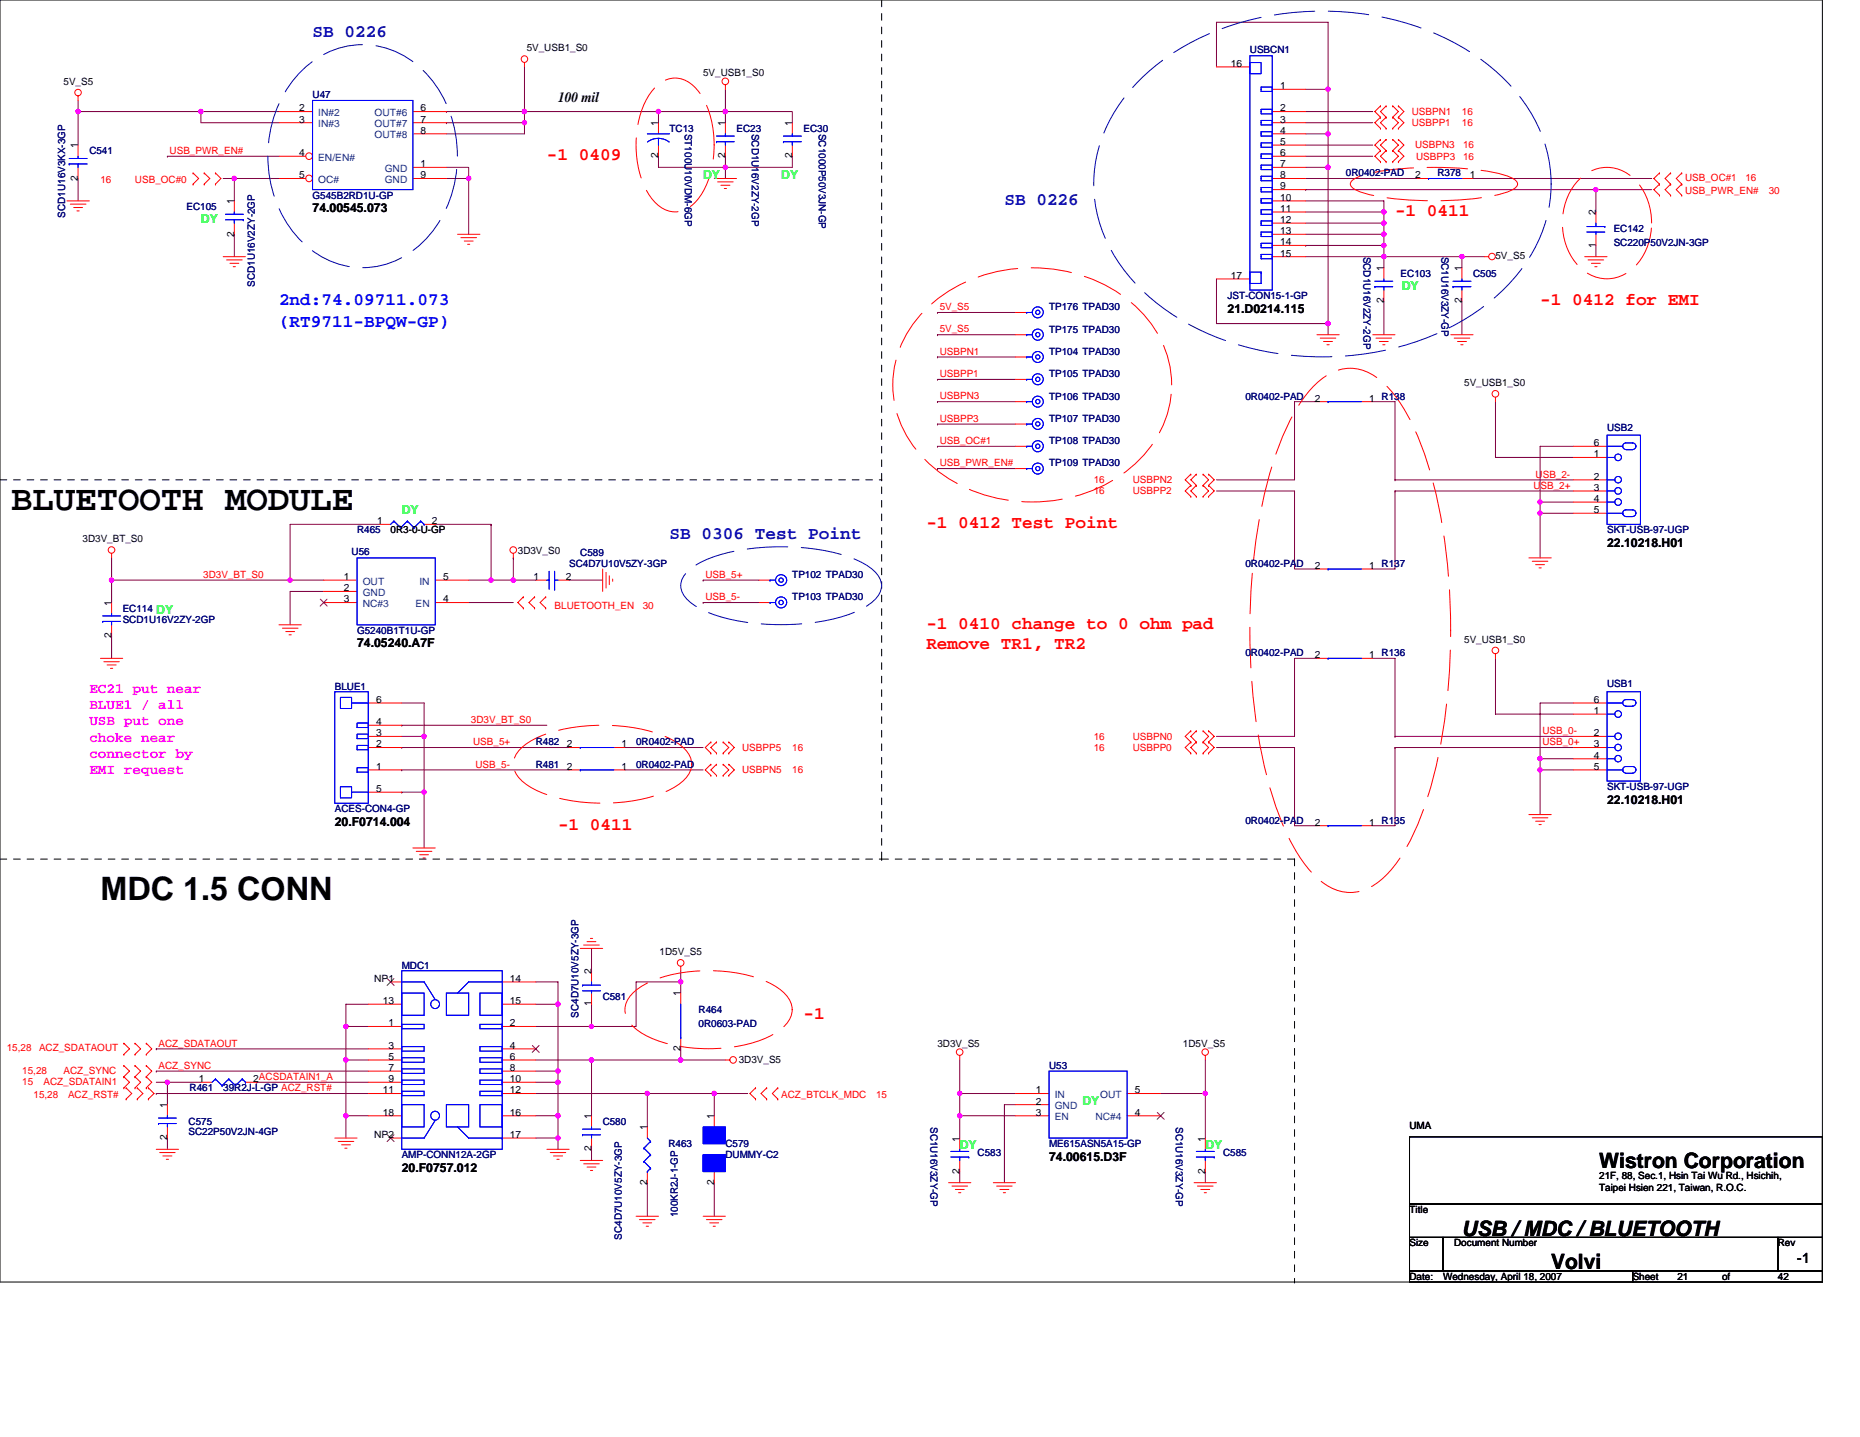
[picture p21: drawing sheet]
<svg xmlns="http://www.w3.org/2000/svg" width="279mm" height="216mm" viewBox="0 0 279 216" stroke-linecap="round" stroke-linejoin="round" font-family="sans-serif">
<defs><g id="words">
<text font-size="5.4" x="1.7" y="76.6">BLUETOOTH MODULE</text>
<text font-size="4.8" x="15.1" y="135.3">MDC 1.5 CONN</text>
<g font-size="3.2">
<text x="240.2" y="175.5">Wistron Corporation</text>
<text x="219.6" y="185.7">USB / MDC / BLUETOOTH</text>
<text x="233" y="190.7">Volvi</text>
</g>
<g font-size="2.7" fill="#0000a0">
<text x="46.9" y="5.6">SB 0226</text>
<text x="150.9" y="30.7">SB 0226</text>
<text x="100.6" y="81">SB 0306 Test Point</text>
</g>
<g font-size="2.7" fill="#f00">
<text x="82.1" y="24">-1 0409</text>
<text x="209.6" y="32.4">-1 0411</text>
<text x="231.4" y="45.8">-1 0412 for EMI</text>
<text x="139.1" y="79.4">-1 0412 Test Point</text>
<text x="139.1" y="94.4">-1 0410 change to 0 ohm pad</text>
<text x="139.1" y="97.5">Remove TR1, TR2</text>
<text x="83.8" y="124.6">-1 0411</text>
<text x="120.7" y="153.1">-1</text>
</g>
<g font-size="2.7" fill="#00f">
<text x="41.9" y="45.8">2nd:74.09711.073</text>
<text x="41.9" y="49.2">(RT9711-BPQW-GP)</text>
</g>
<g font-size="2.2">
<text x="83.8" y="15.4">100 mil</text>
<text x="269.9" y="189.7">-1</text>
</g>
<g font-size="2.2" fill="#f0f">
<text x="13.4" y="104.1">EC21 put near</text>
<text x="13.4" y="106.5">BLUE1 / all</text>
<text x="13.4" y="109">USB put one</text>
<text x="13.4" y="111.4">choke near</text>
<text x="13.4" y="113.9">connector by</text>
<text x="13.4" y="116.3">EMI request</text>
</g>
<g font-size="1.8" fill="#0f0">
<text x="105.6" y="26.9">DY</text>
<text x="30.2" y="33.6">DY</text>
<text x="210.6" y="43.6">DY</text>
<text x="23.5" y="92.2">DY</text>
</g>
<g font-size="1.8" fill="#00ff40">
<text x="117.3" y="26.9">DY</text>
<text x="60.3" y="77.2">DY</text>
<text x="162.6" y="166">DY</text>
<text x="144.2" y="172.7">DY</text>
<text x="181.1" y="172.7">DY</text>
</g>
<g font-size="1.8">
<text x="46.9" y="31.9">74.00545.073</text>
<text x="184.4" y="47">21.D0214.115</text>
<text x="241.4" y="82.2">22.10218.H01</text>
<text x="53.6" y="97.3">74.05240.A7F</text>
<text x="50.3" y="124.1">20.F0714.004</text>
<text x="241.4" y="120.7">22.10218.H01</text>
<text x="60.3" y="176.1">20.F0757.012</text>
<text x="157.6" y="174.4">74.00615.D3F</text>
</g>
<g font-size="1.5">
<text x="79.1" y="7.7">5V_USB1_S0</text>
<text x="105.6" y="11.4">5V_USB1_S0</text>
<text x="184.9" y="10">16</text>
<text x="9.5" y="12.8">5V_S5</text>
<text x="44.9" y="16.7">2</text>
<text x="63.2" y="16.7">6</text>
<text x="192.3" y="16.7">2</text>
<text x="192.3" y="13.4">1</text>
<text x="11.7" y="22.3" transform="rotate(-90 11.7 22.3)">1</text>
<text x="44.9" y="18.4">3</text>
<text x="44.9" y="23.5">4</text>
<text x="63.2" y="18.4">7</text>
<text x="63.2" y="20.1">8</text>
<text x="98.9" y="23.8" transform="rotate(-90 98.9 23.8)">2</text>
<text x="98.9" y="18.9" transform="rotate(-90 98.9 18.9)">1</text>
<text x="108.9" y="23.8" transform="rotate(-90 108.9 23.8)">2</text>
<text x="108.9" y="18.9" transform="rotate(-90 108.9 18.9)">1</text>
<text x="119" y="23.8" transform="rotate(-90 119 23.8)">2</text>
<text x="119" y="18.9" transform="rotate(-90 119 18.9)">1</text>
<text x="192.3" y="20.1">4</text>
<text x="192.3" y="18.4">3</text>
<text x="192.3" y="21.8">5</text>
<text x="192.3" y="23.5">6</text>
<text x="11.7" y="27.2" transform="rotate(-90 11.7 27.2)">2</text>
<text x="44.9" y="26.8">5</text>
<text x="63.2" y="25.1">1</text>
<text x="63.2" y="26.8">9</text>
<text x="192.3" y="25.1">7</text>
<text x="192.3" y="26.8">8</text>
<text x="192.3" y="28.5">9</text>
<text x="212.6" y="26.8">2</text>
<text x="220.8" y="26.8">1</text>
<text x="35.2" y="35.5" transform="rotate(-90 35.2 35.5)">2</text>
<text x="35.2" y="30.7" transform="rotate(-90 35.2 30.7)">1</text>
<text x="192.3" y="30.2">10</text>
<text x="192.3" y="31.8">11</text>
<text x="192.3" y="33.5">12</text>
<text x="192.3" y="35.2">13</text>
<text x="239.7" y="32.4" transform="rotate(-90 239.7 32.4)">2</text>
<text x="184.9" y="41.9">17</text>
<text x="192.3" y="36.9">14</text>
<text x="192.3" y="38.5">15</text>
<text x="207.9" y="40.7" transform="rotate(-90 207.9 40.7)">1</text>
<text x="219.6" y="40.7" transform="rotate(-90 219.6 40.7)">1</text>
<text x="224.6" y="38.9">5V_S5</text>
<text x="239.7" y="37.2" transform="rotate(-90 239.7 37.2)">1</text>
<text x="207.9" y="45.6" transform="rotate(-90 207.9 45.6)">2</text>
<text x="219.6" y="45.6" transform="rotate(-90 219.6 45.6)">2</text>
<text x="219.9" y="58">5V_USB1_S0</text>
<text x="197.5" y="60.3">2</text>
<text x="205.7" y="60.3">1 R138</text>
<text x="239.4" y="68.7">1</text>
<text x="239.4" y="67">6</text>
<text x="239.4" y="77.1">5</text>
<text x="239.4" y="72.1">2</text>
<text x="239.4" y="73.7">3</text>
<text x="239.4" y="75.4">4</text>
<text x="12.4" y="81.5">3D3V_BT_S0</text>
<text x="56.7" y="78.8">1</text>
<text x="58.7" y="80.1">0R3-0-U-GP</text>
<text x="64.9" y="78.8">2</text>
<text x="77.8" y="83.2">3D3V_S0</text>
<text x="51.6" y="87.1">1</text>
<text x="51.6" y="88.8">2</text>
<text x="66.5" y="87.1">5</text>
<text x="80.1" y="87.1">1</text>
<text x="85" y="87.1">2</text>
<text x="197.5" y="85.5">2</text>
<text x="205.7" y="85.5">1 R137</text>
<text x="16.7" y="95.9" transform="rotate(-90 16.7 95.9)">2</text>
<text x="16.7" y="91" transform="rotate(-90 16.7 91)">1</text>
<text x="51.6" y="90.5">3</text>
<text x="66.5" y="90.5">4</text>
<text x="197.5" y="98.9">2</text>
<text x="205.7" y="98.9">1 R136</text>
<text x="219.9" y="96.6">5V_USB1_S0</text>
<text x="56.5" y="105.6">6</text>
<text x="239.4" y="107.3">1</text>
<text x="239.4" y="105.6">6</text>
<text x="56.5" y="112.3">2</text>
<text x="56.5" y="110.6">3</text>
<text x="56.5" y="108.9">4</text>
<text x="85.2" y="112.3">2</text>
<text x="93.4" y="112.3">1</text>
<text x="239.4" y="110.6">2</text>
<text x="239.4" y="112.3">3</text>
<text x="239.4" y="114">4</text>
<text x="56.5" y="115.7">1</text>
<text x="56.5" y="119">5</text>
<text x="85.2" y="115.7">2</text>
<text x="93.4" y="115.7">1</text>
<text x="239.4" y="115.7">5</text>
<text x="197.5" y="124">2</text>
<text x="205.7" y="124">1 R135</text>
<text x="99.1" y="143.5">1D5V_S5</text>
<text x="56.2" y="147.5">NP1</text>
<text x="76.6" y="147.5">14</text>
<text x="88.8" y="146.4" transform="rotate(-90 88.8 146.4)">2</text>
<text x="102.2" y="149.7" transform="rotate(-90 102.2 149.7)">1</text>
<text x="57.5" y="150.9">13</text>
<text x="58.3" y="154.2">1</text>
<text x="76.6" y="150.9">15</text>
<text x="76.6" y="154.2">2</text>
<text x="88.8" y="151.2" transform="rotate(-90 88.8 151.2)">1</text>
<text x="58.3" y="157.6">3</text>
<text x="58.3" y="159.2">5</text>
<text x="58.3" y="160.9">7</text>
<text x="76.6" y="157.6">4</text>
<text x="76.6" y="159.2">6</text>
<text x="76.6" y="160.9">8</text>
<text x="102.2" y="157.9" transform="rotate(-90 102.2 157.9)">2</text>
<text x="111" y="159.8">3D3V_S5</text>
<text x="140.8" y="157.3">3D3V_S5</text>
<text x="177.7" y="157.3">1D5V_S5</text>
<text x="25.1" y="166.5" transform="rotate(-90 25.1 166.5)">1</text>
<text x="29.8" y="162.6">1</text>
<text x="38" y="162.6">2ACSDATAIN1_A</text>
<text x="57.5" y="164.3">11</text>
<text x="57.5" y="167.6">18</text>
<text x="58.3" y="162.6">9</text>
<text x="76.6" y="162.6">10</text>
<text x="76.6" y="164.3">12</text>
<text x="76.6" y="167.6">16</text>
<text x="155.6" y="164.3">1</text>
<text x="155.6" y="165.9">2</text>
<text x="155.6" y="167.6">3</text>
<text x="170.5" y="167.6">4</text>
<text x="170.5" y="164.3">5</text>
<text x="25.1" y="171.3" transform="rotate(-90 25.1 171.3)">2</text>
<text x="56.2" y="171">NP2</text>
<text x="76.6" y="171">17</text>
<text x="88.8" y="173" transform="rotate(-90 88.8 173)">2</text>
<text x="88.8" y="168.1" transform="rotate(-90 88.8 168.1)">1</text>
<text x="97.2" y="169.8" transform="rotate(-90 97.2 169.8)">1</text>
<text x="107.3" y="168.1" transform="rotate(-90 107.3 168.1)">1</text>
<text x="144.1" y="171.5" transform="rotate(-90 144.1 171.5)">1</text>
<text x="181" y="171.5" transform="rotate(-90 181 171.5)">1</text>
<text x="211.7" y="169.7">UMA</text>
<text x="97.2" y="178" transform="rotate(-90 97.2 178)">2</text>
<text x="107.3" y="178" transform="rotate(-90 107.3 178)">2</text>
<text x="144.1" y="176.4" transform="rotate(-90 144.1 176.4)">2</text>
<text x="181" y="176.4" transform="rotate(-90 181 176.4)">2</text>
<text x="240.2" y="177.2">21F, 88, Sec.1, Hsin Tai Wu Rd., Hsichih,</text>
<text x="240.2" y="178.9">Taipei Hsien 221, Taiwan, R.O.C.</text>
<text x="211.7" y="182.2">Title</text>
<text x="211.7" y="187.3">Size</text>
<text x="218.4" y="187.3">Document Number</text>
<text x="267.1" y="187.3">Rev</text>
<text x="211.7" y="192.3">Date:</text>
<text x="216.8" y="192.3">Wednesday, April 18, 2007</text>
<text x="245.3" y="192.3">Sheet</text>
<text x="252" y="192.3">21</text>
<text x="258.7" y="192.3">of</text>
<text x="267.1" y="192.3">42</text>
</g>
<g font-size="1.5" fill="#000080">
<text x="187.7" y="7.9">USBCN1</text>
<text x="46.9" y="14.8">U47</text>
<text x="13.4" y="23.2">C541</text>
<text x="100.6" y="19.8">TC13</text>
<text x="102.9" y="20.1" transform="rotate(90 102.9 20.1)">ST100U10VDM-6GP</text>
<text x="110.6" y="19.8">EC23</text>
<text x="112.9" y="20.1" transform="rotate(90 112.9 20.1)">SCD1U16V2ZY-2GP</text>
<text x="120.7" y="19.8">EC30</text>
<text x="123" y="20.1" transform="rotate(90 123 20.1)">SC1000P50V3JN-GP</text>
<text x="46.9" y="29.8">G545B2RD1U-GP</text>
<text x="202.2" y="26.5">0R0402-PAD</text>
<text x="215.9" y="26.5">R378</text>
<text x="9.8" y="32.7" transform="rotate(-90 9.8 32.7)">SCD1U16V3KX-3GP</text>
<text x="28" y="31.5">EC105</text>
<text x="242.4" y="34.9">EC142</text>
<text x="204.8" y="38.6" transform="rotate(90 204.8 38.6)">SCD1U16V2ZY-2GP</text>
<text x="210.4" y="41.6">EC103</text>
<text x="216.5" y="38.6" transform="rotate(90 216.5 38.6)">SC1U16V3ZY-GP</text>
<text x="221.3" y="41.6">C505</text>
<text x="242.4" y="36.9">SC220P50V2JN-3GP</text>
<text x="38.3" y="43.1" transform="rotate(-90 38.3 43.1)">SCD1U16V2ZY-2GP</text>
<text x="157.6" y="46.6">TP176 TPAD30</text>
<text x="184.4" y="44.9">JST-CON15-1-GP</text>
<text x="157.6" y="50">TP175 TPAD30</text>
<text x="157.6" y="53.3">TP104 TPAD30</text>
<text x="157.6" y="56.7">TP105 TPAD30</text>
<text x="157.6" y="63.4">TP107 TPAD30</text>
<text x="157.6" y="60">TP106 TPAD30</text>
<text x="187.1" y="60">0R0402-PAD</text>
<text x="241.4" y="64.7">USB2</text>
<text x="157.6" y="70.1">TP109 TPAD30</text>
<text x="157.6" y="66.7">TP108 TPAD30</text>
<text x="52.8" y="83.3">U56</text>
<text x="53.6" y="80.1">R465</text>
<text x="87.2" y="83.5">C589</text>
<text x="241.4" y="80.1">SKT-USB-97-UGP</text>
<text x="85.5" y="85.2">SC4D7U10V5ZY-3GP</text>
<text x="119" y="86.8">TP102 TPAD30</text>
<text x="187.1" y="85.2">0R0402-PAD</text>
<text x="18.4" y="91.9">EC114</text>
<text x="18.4" y="93.6">SCD1U16V2ZY-2GP</text>
<text x="53.6" y="95.2">G5240B1T1U-GP</text>
<text x="119" y="90.2">TP103 TPAD30</text>
<text x="187.1" y="98.6">0R0402-PAD</text>
<text x="50.3" y="103.6">BLUE1</text>
<text x="241.4" y="103.3">USB1</text>
<text x="80.5" y="112">R482</text>
<text x="95.5" y="112">0R0402-PAD</text>
<text x="80.5" y="115.4">R481</text>
<text x="95.5" y="115.4">0R0402-PAD</text>
<text x="241.4" y="118.7">SKT-USB-97-UGP</text>
<text x="50.3" y="122">ACES-CON4-GP</text>
<text x="187.1" y="123.7">0R0402-PAD</text>
<text x="60.3" y="145.5">MDC1</text>
<text x="86.9" y="152.9" transform="rotate(-90 86.9 152.9)">SC4D7U10V5ZY-3GP</text>
<text x="90.5" y="150.2">C581</text>
<text x="104.9" y="152.2">R464</text>
<text x="104.9" y="154.2">0R0603-PAD</text>
<text x="157.6" y="160.6">U53</text>
<text x="28.5" y="164">R461</text>
<text x="33.5" y="164">39R2J-L-GP ACZ_RST#</text>
<text x="28.3" y="169">C575</text>
<text x="28.3" y="170.5">SC22P50V2JN-4GP</text>
<text x="90.5" y="169">C580</text>
<text x="100.4" y="172.3">R463</text>
<text x="109" y="172.3">C579</text>
<text x="139.8" y="169.3" transform="rotate(90 139.8 169.3)">SC1U16V3ZY-GP</text>
<text x="146.9" y="173.7">C583</text>
<text x="157.6" y="172.3">ME615ASN5A15-GP</text>
<text x="176.6" y="169.3" transform="rotate(90 176.6 169.3)">SC1U16V3ZY-GP</text>
<text x="183.7" y="173.7">C585</text>
<text x="60.3" y="174">AMP-CONN12A-2GP</text>
<text x="109" y="174">DUMMY-C2</text>
<text x="101.8" y="182.9" transform="rotate(-90 101.8 182.9)">100KR2J-1-GP</text>
<text x="93.4" y="186.2" transform="rotate(-90 93.4 186.2)">SC4D7U10V5ZY-3GP</text>
</g>
<g font-size="1.5" fill="#004080">
<text x="47.8" y="17.4">IN#2</text>
<text x="56.3" y="17.4">OUT#6</text>
<text x="47.8" y="19.1">IN#3</text>
<text x="56.3" y="19.1">OUT#7</text>
<text x="56.3" y="20.8">OUT#8</text>
<text x="47.8" y="24.2">EN/EN#</text>
<text x="47.8" y="27.5">OC#</text>
<text x="57.8" y="25.8">GND</text>
<text x="57.8" y="27.5">GND</text>
<text x="54.5" y="87.8">OUT</text>
<text x="54.5" y="89.5">GND</text>
<text x="63" y="87.8">IN</text>
<text x="54.5" y="91.2">NC#3</text>
<text x="62.4" y="91.2">EN</text>
<text x="158.4" y="165">IN</text>
<text x="158.4" y="166.6">GND</text>
<text x="165.2" y="165">OUT</text>
<text x="158.4" y="168.3">EN</text>
<text x="164.6" y="168.3">NC#4</text>
</g>
<g font-size="1.5" fill="#f00">
<text x="212.1" y="17.3">USBPN1</text>
<text x="219.6" y="17.3">16</text>
<text x="25.5" y="23.1">USB_PWR_EN#</text>
<text x="212.1" y="19">USBPP1</text>
<text x="212.6" y="22.3">USBPN3</text>
<text x="212.7" y="24">USBPP3</text>
<text x="219.6" y="19">16</text>
<text x="219.8" y="22.3">16</text>
<text x="219.8" y="24">16</text>
<text x="15.1" y="27.5">16</text>
<text x="20.3" y="27.5">USB_OC#0</text>
<text x="253.1" y="27.2">USB_OC#1</text>
<text x="253.1" y="29.2">USB_PWR_EN#</text>
<text x="262.2" y="27.2">16</text>
<text x="265.7" y="29.2">30</text>
<text x="141.2" y="46.6">5V_S5</text>
<text x="141.2" y="53.3">USBPN1</text>
<text x="141.2" y="50">5V_S5</text>
<text x="141.2" y="56.7">USBPP1</text>
<text x="141.2" y="63.4">USBPP3</text>
<text x="141.2" y="60">USBPN3</text>
<text x="141.2" y="70.1">USB_PWR_EN#</text>
<text x="141.2" y="66.7">USB_OC#1</text>
<text x="230.7" y="71.8">USB_2-</text>
<text x="164.3" y="72.6">16</text>
<text x="164.3" y="74.3">16</text>
<text x="170.2" y="72.6">USBPN2</text>
<text x="170.2" y="74.3">USBPP2</text>
<text x="230.3" y="73.4">USB_2+</text>
<text x="30.5" y="86.8">3D3V_BT_S0</text>
<text x="106" y="86.8">USB_5+</text>
<text x="83.3" y="91.5">BLUETOOTH_EN</text>
<text x="96.6" y="91.5">30</text>
<text x="106" y="90.2">USB_5-</text>
<text x="70.7" y="108.6">3D3V_BT_S0</text>
<text x="71.1" y="112">USB_5+</text>
<text x="111.5" y="112.8">USBPP5</text>
<text x="119" y="112.8">16</text>
<text x="164.3" y="111.2">16</text>
<text x="164.3" y="112.8">16</text>
<text x="170.2" y="111.2">USBPN0</text>
<text x="170.2" y="112.8">USBPP0</text>
<text x="231.7" y="110.3">USB_0-</text>
<text x="231.7" y="112">USB_0+</text>
<text x="71.4" y="115.3">USB_5-</text>
<text x="111.5" y="116.2">USBPN5</text>
<text x="119" y="116.2">16</text>
<text x="1" y="157.9">15,28</text>
<text x="3.3" y="161.3">15,28</text>
<text x="5.9" y="157.9">ACZ_SDATAOUT</text>
<text x="9.5" y="161.3">ACZ_SYNC</text>
<text x="23.8" y="160.6">ACZ_SYNC</text>
<text x="23.8" y="157.2">ACZ_SDATAOUT</text>
<text x="3.3" y="163">15</text>
<text x="5" y="165">15,28</text>
<text x="6.5" y="163">ACZ_SDATAIN1</text>
<text x="10.2" y="165">ACZ_RST#</text>
<text x="117.3" y="165">ACZ_BTCLK_MDC</text>
<text x="131.6" y="165">15</text>
</g>
</g></defs>
<path d="M0 0h273.7v192.6h-273.7zM211.7 170.8h62v10.1h-62zM211.7 180.9h62v5h-62zM211.7 185.9h5.1v5h-5.1zM211.7 190.9h33.6v1.7h-33.6zM216.8 185.9h50.3v5h-50.3zM245.3 190.9h28.4v1.7h-28.4zM267.1 185.9h6.6v5h-6.6z" fill="none" stroke="#000" stroke-width=".15"/>
<g fill="none" stroke="#800040" stroke-width=".15">
<path d="M11.7 16.8v5M11.7 15.1v1.7M11.7 16.8h18.5v1.6h11.7M11.7 16.8h.1M30.2 16.8h.1M30.2 16.8h11.7M67.1 16.8h.1M67.1 18.4h.1M67.1 16.8h41.9M67.1 18.4h11.7M78.8 16.8h.1M78.8 18.4v1.7h-11.7"/>
<path d="M78.8 16.8v1.6M78.8 10.1v6.7M98.9 16.8h.1M98.9 16.8v1.6M109 13.4v3.4M109 16.8h.1M109 16.8h10v1.6M109 16.8v1.6M182.7 10.1v-6.8h16.8v10.1M196.1 16.8h10.1M196.1 18.4h10.1M196.1 13.4h3.4"/>
<path d="M199.5 13.4h.1M199.5 13.4v36.9M11.7 26.8v3.4M25.1 23.5h.1M25.1 23.5h16.8M33.5 26.8h1.7M35.2 26.8v3.4M35.2 26.8h.1M35.2 35.2v3.4M35.2 26.8h6.7M67.1 25.1h3.3v1.7M67.1 26.8h3.3"/>
<path d="M70.4 26.8h.1M70.4 26.8v8.4M98.9 23.5v1.6h10.1M109 25.1h.1M109 23.5v1.6M109 25.1v1.7M119 23.5v1.6h-10M196.1 21.8h10.1M196.1 23.5h10.1M196.1 33.5h11.8M196.1 26.8h16.8M196.1 20.1h3.4"/>
<path d="M196.1 25.1h3.4M196.1 31.9h11.8M196.1 30.2h11.8v1.7M196.1 35.2h11.8M196.1 36.9h.1M196.1 38.6h11.8M196.1 28.5h43.6v3.4M196.1 28.5h.1M196.1 36.9h11.8M199.5 20.1h.1M199.5 25.1h.1M207.9 38.6v1.6"/>
<path d="M207.9 36.9v1.7M207.9 38.6h.1M207.9 31.9h.1M207.9 33.5v1.7M207.9 35.2h.1M207.9 38.6h15.1M207.9 31.9v1.6M207.9 35.2v1.7M219.6 38.6v1.6M219.6 38.6h.1M221.3 26.8h26.8M239.7 28.5h.1"/>
<path d="M239.7 36.9v1.7M239.7 28.5h8.4M140.8 57h.1M140.8 53.6h.1M140.8 50.3h.1M140.8 46.9h.1M140.8 57h11.7M140.8 53.6h11.7M140.8 50.3h11.7M140.8 46.9h11.7M182.7 41.9v6.7h16.8M199.5 48.6h.1"/>
<path d="M207.9 45.3v5M219.6 45.3v5M57 78.8h-13.4v8.4M65.4 78.8h8.4M73.8 78.8h.1M73.8 78.8v8.4M140.8 63.7h.1M140.8 60.3h.1M140.8 70.4h.1M140.8 67.1h.1M140.8 63.7h11.7M140.8 60.3h11.7"/>
<path d="M140.8 70.4h11.7M140.8 67.1h11.7M182.7 73.8h11.8v11.7h3.3M197.8 60.3h-3.3v11.8h-11.8M206.2 60.3h3.3v11.8M209.5 72.1h.1M209.5 73.8h.1M209.5 73.8v11.7h-3.3M209.5 72.1h26.9M209.5 73.8h26.9M224.6 60.3v8.4h11.8M231.4 77.1v6.7"/>
<path d="M231.4 75.4h5M231.4 75.4v1.7h5M231.4 75.4h.1M236.4 67.1h-5v8.3M16.8 95.5v3.4M16.8 83.8v3.4M16.8 87.2v3.3M16.8 87.2h.1M16.8 87.2h31.8M43.6 87.2h.1M48.6 88.9h-5v5M70.4 90.5h6.7"/>
<path d="M70.4 87.2h3.4M73.8 87.2h3.3M77.1 83.8v3.4h3.4M77.1 83.8h.1M85.5 87.2h5M105.6 90.5h.1M105.6 87.2h.1M105.6 87.2h8.4M105.6 90.5h8.4M197.8 98.9h-3.3v11.7h-11.8M206.2 98.9h3.3v11.7M224.6 98.9v8.4h11.8"/>
<path d="M60.3 105.6h3.4v5h-3.4M60.3 119h.1M60.3 115.7h.1M60.3 112.3h.1M60.3 109h.1M60.3 119h3.4M60.3 112.3h25.2M60.3 115.7h25.2M60.3 109h21.8M63.7 119v8.4M63.7 110.6h.1M63.7 110.6v8.4"/>
<path d="M93.9 115.7h11.7M93.9 112.3h11.7M182.7 112.3h11.8v11.8h3.3M209.5 110.6h.1M209.5 112.3h.1M209.5 112.3v11.8h-3.3M209.5 110.6h26.9M209.5 112.3h26.9M231.4 115.7v6.7M231.4 114h5M231.4 114v1.7h5M231.4 114h.1"/>
<path d="M236.4 105.6h-5v8.4M23.5 157.6h.1M23.5 157.6h31.8M52 154.2h.1M52 154.2h3.3M52 159.3h3.3M52 159.3h.1M52 154.2v16.8M55.3 150.9h-3.3v3.3M80.5 147.5h3.3v3.4M80.5 150.9h3.3M80.5 159.3h8.4"/>
<path d="M80.5 154.2h8.4M83.8 150.9h.1M83.8 150.9v21.8M88.9 159.3h.1M88.9 150.9h.1M88.9 142.5v3.3M88.9 150.9v3.3M88.9 159.3v8.3M88.9 159.3h20.1M102.3 147.5h-6.8v6.7h-6.6M102.3 159.3h.1M102.3 157.6v1.7"/>
<path d="M102.3 147.5h.1M102.3 145.8v1.7M102.3 147.5v1.7M144.2 159.3v5M181.1 159.3v5M23.5 160.9h.1M23.5 164.3h.1M23.5 162.6h1.6M23.5 160.9h31.8M23.5 164.3h31.8M25.1 171v1.7M25.1 162.6h.1"/>
<path d="M25.1 162.6h5.1M25.1 162.6v3.4M38.6 162.6h.1M38.6 162.6h16.7M52 167.6h.1M52 167.6h3.3M80.5 160.9h3.3M80.5 162.6h3.3M80.5 167.6h3.3M80.5 171h3.3M80.5 164.3h16.7v5M83.8 160.9h.1"/>
<path d="M83.8 162.6h.1M83.8 171h.1M83.8 167.6h.1M88.9 172.7v1.6M97.2 164.3h.1M97.2 177.7v5M97.2 164.3h15.1M107.3 164.3h.1M107.3 164.3v3.3M107.3 177.7v5M144.2 164.3h.1M144.2 167.6v3.4"/>
<path d="M144.2 167.6h.1M144.2 176v1.7M144.2 164.3v3.3M144.2 164.3h8.3M144.2 167.6h8.3M152.5 166h-1.6v11.7M174.3 164.3h6.8M181.1 176v1.7M181.1 164.3h.1M181.1 164.3v6.7"/>
</g>
<g fill="#f0f" stroke="#f0f" stroke-width=".15">
<circle cx="52" cy="154.2" r=".33"/>
<circle cx="51.9" cy="167.6" r=".33"/>
<circle cx="83.8" cy="150.9" r=".33"/>
<circle cx="83.8" cy="160.9" r=".33"/>
<circle cx="83.8" cy="162.6" r=".33"/>
<circle cx="83.8" cy="171" r=".33"/>
<circle cx="88.8" cy="159.2" r=".32"/>
<circle cx="107.3" cy="164.3" r=".33"/>
<circle cx="97.2" cy="164.3" r=".32"/>
<circle cx="25.1" cy="162.6" r=".33"/>
<circle cx="63.7" cy="110.6" r=".32"/>
<circle cx="43.6" cy="87.2" r=".33"/>
<circle cx="63.7" cy="119" r=".32"/>
<circle cx="77.1" cy="87.2" r=".33"/>
<circle cx="73.8" cy="87.2" r=".33"/>
<circle cx="88.8" cy="154.2" r=".32"/>
<circle cx="144.2" cy="164.3" r=".33"/>
<circle cx="144.2" cy="167.6" r=".33"/>
<circle cx="181" cy="164.3" r=".32"/>
<circle cx="231.3" cy="77.1" r=".32"/>
<circle cx="231.3" cy="75.4" r=".32"/>
<circle cx="219.6" cy="38.5" r=".33"/>
<circle cx="207.9" cy="38.5" r=".33"/>
<circle cx="239.7" cy="28.5" r=".32"/>
<circle cx="199.5" cy="13.4" r=".33"/>
<circle cx="102.2" cy="159.2" r=".33"/>
<circle cx="102.2" cy="147.5" r=".33"/>
<circle cx="231.3" cy="115.7" r=".32"/>
<circle cx="231.3" cy="114" r=".32"/>
<circle cx="109" cy="16.8" r=".33"/>
<circle cx="109" cy="25.1" r=".33"/>
<circle cx="98.9" cy="16.8" r=".33"/>
<circle cx="78.8" cy="16.8" r=".32"/>
<circle cx="35.2" cy="26.8" r=".33"/>
<circle cx="30.2" cy="16.8" r=".32"/>
<circle cx="11.7" cy="16.8" r=".32"/>
<circle cx="78.8" cy="18.4" r=".32"/>
<circle cx="16.8" cy="87.2" r=".33"/>
<circle cx="51.9" cy="159.2" r=".33"/>
<circle cx="83.8" cy="167.6" r=".33"/>
<circle cx="199.5" cy="20.1" r=".33"/>
<circle cx="207.9" cy="33.5" r=".33"/>
<circle cx="207.9" cy="31.8" r=".33"/>
<circle cx="199.5" cy="48.6" r=".33"/>
<circle cx="70.4" cy="26.8" r=".32"/>
<circle cx="199.5" cy="25.1" r=".33"/>
<circle cx="207.9" cy="36.9" r=".33"/>
<circle cx="207.9" cy="35.2" r=".33"/>
</g>
<g fill="none" stroke="#f00" stroke-width=".15">
<path d="M11.7 14.4v.7M41.9 18.4h5M41.9 16.8h5M78.8 9.4v.7M109 12.7v.7M182.7 10.1h5M191.1 18.4h5M191.1 16.8h5M191.1 13.4h5M207.4 17.6h.1M207.4 15.9h.1M207.4 19.3h.1"/>
<path d="M207.4 15.9l-.9 .9 .9 .8M207.4 17.6l-.9 .8 .9 .9M208.2 17.6h.1M208.2 15.9h.1M208.2 19.3h.1M208.2 15.9l-.8 .9 .8 .8M208.2 17.6l-.8 .8 .8 .9M209.2 15.9h.1M209.2 17.6h.1M209.2 19.3h.1M209.2 15.9l.9 .9-.9 .8M209.2 17.6l.9 .8-.9 .9"/>
<path d="M210.1 17.6h.1M210.1 15.9h.1M210.1 19.3h.1M210.1 15.9l.8 .9-.8 .8M210.1 17.6l.8 .8-.8 .9M10.1 30.2h3.3M10.6 30.7h2.3M11.1 31.2h1.3M11.6 31.7h.3M29 27.7h.1M29 26h.1M29 26l.8 .8-.8 .9"/>
<path d="M30.7 26h.1M30.7 27.7h.1M30.7 26l.8 .8-.8 .9M32.4 27.7h.1M32.4 26h.1M32.4 26l.8 .8-.8 .9M33.5 38.6h3.4M34 39.1h2.4M34.5 39.6h1.4M62 25.1h5.1M68.7 35.2h3.4M69.2 35.7h2.4"/>
<path d="M69.7 36.2h1.4M70.2 36.7h.4M107.3 26.8h3.3M107.8 27.3h2.3M108.3 27.8h1.3M108.8 28.3h.3M191.1 20.1h5M191.1 21.8h5M191.1 23.5h5M191.1 25.1h5M191.1 26.8h5M191.1 28.5h5"/>
<path d="M191.1 30.2h5M191.1 31.9h5M191.1 33.5h5M191.1 35.2h5M191.1 36.9h5M191.1 38.6h5M207.4 22.6h.1M207.4 21h.1M207.4 24.3h.1M207.4 21l-.9 .8 .9 .8M207.4 22.6l-.9 .9 .9 .8M208.2 21h.1"/>
<path d="M208.2 22.6h.1M208.2 24.3h.1M208.2 21l-.8 .8 .8 .8M208.2 22.6l-.8 .9 .8 .8M209.2 22.6h.1M209.2 21h.1M209.2 24.3h.1M209.2 21l.9 .8-.9 .8M209.2 22.6l.9 .9-.9 .8M210.1 22.6h.1M210.1 21h.1M210.1 24.3h.1"/>
<path d="M210.1 21l.8 .8-.8 .8M210.1 22.6l.8 .9-.8 .8M223 38.6h.6M238 38.6h3.4M238.5 39.1h2.4M239.1 39.6h1.3M249.3 27.7h.1M249.3 26h.1M249.3 29.3h.1M249.3 26l-.9 .8 .9 .9M249.3 27.7l-.9 .8 .9 .8M251 26h.1"/>
<path d="M251 27.7h.1M251 29.3h.1M251 26l-.9 .8 .9 .9M251 27.7l-.9 .8 .9 .8M252.6 27.7h.1M252.6 26h.1M252.6 29.3h.1M252.6 26l-.8 .8 .8 .9M252.6 27.7l-.8 .8 .8 .8M35 40.1h.4M182.7 41.9h5M197.8 50.3h3.4"/>
<path d="M198.3 50.8h2.4M198.8 51.3h1.4M199.3 51.8h.4M206.2 50.3h3.3M206.7 50.8h2.3M207.2 51.3h1.3M207.7 51.8h.3M217.9 50.3h3.4M218.4 50.8h2.4M218.9 51.3h1.4M219.4 51.8h.4M224.6 59.7v.6"/>
<path d="M239.6 40.1h.3M178.9 72.9h.1M178.9 71.2h.1M178.9 74.6h.1M178.9 71.2l-.9 .9 .9 .8M178.9 72.9l-.9 .9 .9 .8M179.7 72.9h.1M179.7 71.2h.1M179.7 74.6h.1M179.7 71.2l-.8 .9 .8 .8M179.7 72.9l-.8 .9 .8 .8M180.7 71.2h.1"/>
<path d="M180.7 72.9h.1M180.7 74.6h.1M180.7 71.2l.8 .9-.8 .8M180.7 72.9l.8 .9-.8 .8M181.5 72.9h.1M181.5 71.2h.1M181.5 74.6h.1M181.5 71.2l.9 .9-.9 .8M181.5 72.9l.9 .9-.9 .8M15.1 98.9h3.3M15.6 99.4h2.3M16.1 99.9h1.3"/>
<path d="M16.8 83.1v.7M41.9 93.9h3.4M42.4 94.4h2.4M42.9 94.9h1.4M43.4 95.4h.4M77.1 83.1v.7M78.6 89.7h.1M78.6 91.4h.1M78.6 89.7l-.8 .8 .8 .9M80.3 91.4h.1M80.3 89.7h.1M80.3 89.7l-.8 .8 .8 .9"/>
<path d="M82 89.7h.1M82 91.4h.1M82 89.7l-.9 .8 .9 .9M90.5 85.5v3.4M91 86v2.3M91.5 86.5v1.3M92 87v.3M224.6 98.2v.7M229.7 83.8h3.3M230.2 84.3h2.3M230.7 84.8h1.3M231.2 85.3h.3"/>
<path d="M16.6 100.4h.3M106.8 116.5h.1M106.8 114.8h.1M106.8 113.2h.1M106.8 111.5h.1M106.8 114.8l-.9 .9 .9 .8M106.8 111.5l-.9 .8 .9 .9M107.6 116.5h.1M107.6 114.8h.1M107.6 113.2h.1M107.6 111.5h.1M107.6 114.8l-.8 .9 .8 .8"/>
<path d="M107.6 111.5l-.8 .8 .8 .9M108.6 114.8h.1M108.6 116.5h.1M108.6 111.5h.1M108.6 113.2h.1M108.6 114.8l.9 .9-.9 .8M108.6 111.5l.9 .8-.9 .9M109.5 116.5h.1M109.5 114.8h.1M109.5 113.2h.1M109.5 111.5h.1M109.5 114.8l.8 .9-.8 .8"/>
<path d="M109.5 111.5l.8 .8-.8 .9M178.9 111.5h.1M178.9 109.8h.1M178.9 113.2h.1M178.9 109.8l-.9 .8 .9 .9M178.9 111.5l-.9 .8 .9 .9M179.7 111.5h.1M179.7 109.8h.1M179.7 113.2h.1M179.7 109.8l-.8 .8 .8 .9M179.7 111.5l-.8 .8 .8 .9M180.7 109.8h.1"/>
<path d="M180.7 111.5h.1M180.7 113.2h.1M180.7 109.8l.8 .8-.8 .9M180.7 111.5l.8 .8-.8 .9M181.5 111.5h.1M181.5 109.8h.1M181.5 113.2h.1M181.5 109.8l.9 .8-.9 .9M181.5 111.5l.9 .8-.9 .9M62 127.4h3.4M62.5 127.9h2.4M63 128.4h1.4"/>
<path d="M63.5 128.9h.4M229.7 122.4h3.3M230.2 122.9h2.3M230.7 123.4h1.3M231.2 123.9h.3M18.6 158.4h.1M18.6 156.7h.1M18.6 156.7l.9 .9-.9 .8M20.3 156.7h.1M20.3 158.4h.1M20.3 156.7l.8 .9-.8 .8M22 158.4h.1"/>
<path d="M22 156.7h.1M22 156.7l.8 .9-.8 .8M87.2 142.5h3.3M87.7 142h2.3M88.2 141.5h1.3M88.7 141h.3M102.3 145.2v.6M109 159.3h.6M144.2 158.6v.7M181.1 158.6v.7M18.6 163.4h.1M18.6 161.8h.1"/>
<path d="M18.6 160.1h.1M18.6 161.8l.9 .8-.9 .8M18.6 160.1l.9 .8-.9 .9M18.9 165.1h.1M18.9 163.4h.1M18.9 163.4l.9 .9-.9 .8M20.3 161.8h.1M20.3 163.4h.1M20.3 160.1h.1M20.3 161.8l.8 .8-.8 .8M20.3 160.1l.8 .8-.8 .9M20.6 163.4h.1"/>
<path d="M20.6 165.1h.1M20.6 163.4l.9 .9-.9 .8M22 163.4h.1M22 161.8h.1M22 160.1h.1M22 161.8l.8 .8-.8 .8M22 160.1l.8 .8-.8 .9M22.3 165.1h.1M22.3 163.4h.1M22.3 163.4l.8 .9-.8 .8M23.5 172.7h3.3M24 173.2h2.3"/>
<path d="M24.5 173.7h1.3M25 174.2h.3M50.3 171h3.3M50.8 171.5h2.3M51.3 172h1.3M51.8 172.5h.3M82.1 172.7h3.4M82.7 173.2h2.3M83.1 173.7h1.4M83.7 174.2h.3M87.2 174.3h3.3M87.7 174.9h2.3"/>
<path d="M88.2 175.3h1.3M88.7 175.9h.3M113.5 165.1h.1M113.5 163.4h.1M113.5 163.4l-.9 .9 .9 .8M115.2 163.4h.1M115.2 165.1h.1M115.2 163.4l-.9 .9 .9 .8M116.8 165.1h.1M116.8 163.4h.1M116.8 163.4l-.8 .9 .8 .8M142.5 177.7h3.3"/>
<path d="M143 178.2h2.4M143.5 178.7h1.3M144 179.2h.3M149.2 177.7h3.3M149.7 178.2h2.3M150.2 178.7h1.4M150.7 179.2h.3M179.4 177.7h3.3M179.9 178.2h2.3M180.4 178.7h1.3M180.9 179.2h.3M95.5 182.7h3.4"/>
<path d="M96.1 183.2h2.3M96.6 183.7h1.3M97.1 184.2h.3M105.6 182.7h3.4M106.1 183.2h2.4M106.6 183.7h1.3M107.1 184.2h.4"/>
<circle cx="11.7" cy="13.9" r=".49"/>
<circle cx="78.8" cy="8.9" r=".49"/>
<circle cx="109" cy="12.2" r=".5"/>
<circle cx="224.1" cy="38.5" r=".49"/>
<circle cx="224.6" cy="59.2" r=".5"/>
<circle cx="16.8" cy="82.6" r=".49"/>
<circle cx="77.1" cy="82.6" r=".49"/>
<circle cx="224.6" cy="97.7" r=".49"/>
<circle cx="102.2" cy="144.7" r=".5"/>
<circle cx="110.1" cy="159.2" r=".49"/>
<circle cx="144.2" cy="158.1" r=".49"/>
<circle cx="181" cy="158.1" r=".49"/>
</g>
<path d="M132.4 0v129.1M0 72.1h132.4M132.4 72.1h.1M0 129.1h132.4M132.4 129.1h.1M132.4 129.1h62.1M194.5 129.1h.1M194.5 129.1v63.5M194.5 192.6h.1" fill="none" stroke="#000" stroke-width=".15" stroke-dasharray="1 1 1 1 1 1 1 1"/>
<path d="M45.4 10.5a12.7 12.7 0 0 1 19.1 1.1 18.8 18.8 0 0 1-1 24.8 12.7 12.7 0 0 1-19.1-1.1 18.9 18.9 0 0 1 0-23.7zM171.2 12a37.2 37.2 0 0 1 22.4-10 42.3 42.3 0 0 1 27.6 6 26.1 26.1 0 0 1 11 13.9 20.8 20.8 0 0 1-4.7 19.9 35.1 35.1 0 0 1-18.9 10.7 43.6 43.6 0 0 1-30.6-4.1 27.7 27.7 0 0 1-12.3-13.3 20.8 20.8 0 0 1 4.1-21.6zM103.1 86a12.6 12.6 0 0 1 6.1-2.9 34.8 34.8 0 0 1 18.8 .8 8.4 8.4 0 0 1 4 2.7 2.58 2.58 0 0 1-.5 3.4 12.7 12.7 0 0 1-6.1 2.9 34.6 34.6 0 0 1-18.7-.8 8.4 8.4 0 0 1-4-2.8 2.59 2.59 0 0 1 .4-3.3z" fill="none" stroke="#0000a0" stroke-width=".15" stroke-dasharray="6.1 2"/>
<path d="M98.5 13.1a3.9 3.9 0 0 1 5.9 0 12.6 12.6 0 0 1 2.9 8.7 12.6 12.6 0 0 1-2.9 8.7 3.9 3.9 0 0 1-5.9 0 12.6 12.6 0 0 1-3-8.7 12.6 12.6 0 0 1 3-8.7zM203 27.3a4.7 4.7 0 0 1 2.5-1.2 51.3 51.3 0 0 1 19.8 0 4.7 4.7 0 0 1 2.6 1.2l.1 .3a2.09 2.09 0 0 1-1.8 1.3 45.3 45.3 0 0 1-15.7 1.1l-1.4-.2a14.6 14.6 0 0 1-5.8-1.5l-.3-.3-.2-.4zM237 27.2a5.8 5.8 0 0 1 9.4 .8 9.7 9.7 0 0 1-1.4 12.5 5.8 5.8 0 0 1-8.7-1.5 9.9 9.9 0 0 1 .7-11.8zM139 46.5a23.6 23.6 0 0 1 25-4.6 18.8 18.8 0 0 1 11.3 11.3 15.7 15.7 0 0 1-5.4 17.1 23.8 23.8 0 0 1-29.7 0 15.7 15.7 0 0 1-4.8-18.6 17.2 17.2 0 0 1 3.6-5.2zM197.2 58.1a7.3 7.3 0 0 1 6.8-2.7 9.3 9.3 0 0 1 5.5 3.9 35.9 35.9 0 0 1 5.8 13.1 95.1 95.1 0 0 1 0 44.6 38.2 38.2 0 0 1-5.8 13.1 10.1 10.1 0 0 1-5.5 3.9 7.3 7.3 0 0 1-6.8-2.7 27.7 27.7 0 0 1-5.4-9.8 84.2 84.2 0 0 1-4-29.9 76.1 76.1 0 0 1 4.8-25.7 25.9 25.9 0 0 1 4.6-7.8zM78 112.7a12.1 12.1 0 0 1 6.2-3.1 28.1 28.1 0 0 1 15.2 .8 8.4 8.4 0 0 1 4.1 3 3.1 3.1 0 0 1-1.2 4.2 18.5 18.5 0 0 1-10.1 3 24.7 24.7 0 0 1-11.7-1.9 6.1 6.1 0 0 1-3.3-3.2 2.96 2.96 0 0 1 .8-2.8zM95.3 148.9a16.5 16.5 0 0 1 9.5-3 22 22 0 0 1 11 1.9 5.9 5.9 0 0 1 3.1 3.2 3.3 3.3 0 0 1-1.4 3.4 16.6 16.6 0 0 1-9.5 3.1 21.8 21.8 0 0 1-11-1.9 5.9 5.9 0 0 1-3-3.2 3.3 3.3 0 0 1 1.3-3.5z" fill="none" stroke="#f00" stroke-width=".15" stroke-dasharray="6.1 2"/>
<g fill="none" stroke="#00f" stroke-width=".15">
<path d="M187.7 8.4h3.4v35.2h-3.4zM187.7 9.4h1.7v1.7h-1.7zM189.4 16.4h1.7v.7h-1.7zM189.4 18.1h1.7v.7h-1.7zM189.4 19.8h1.7v.6h-1.7zM189.4 13.1h1.7v.6h-1.7zM189.4 33.2h1.7v.7h-1.7zM189.4 26.5h1.7v.7h-1.7zM189.4 21.5h1.7v.6h-1.7zM189.4 28.2h1.7v.6h-1.7zM189.4 23.1h1.7v.7h-1.7zM189.4 31.5h1.7v.7h-1.7z"/>
<path d="M189.4 34.9h1.7v.6h-1.7zM189.4 29.8h1.7v.7h-1.7zM189.4 24.8h1.7v.7h-1.7zM189.4 36.6h1.7v.6h-1.7zM189.4 38.2h1.7v.7h-1.7zM187.7 40.9h1.7v1.7h-1.7zM189.4 40.9h.1"/>
</g>
<circle cx="46.4" cy="23.5" r=".5" fill="#fff" stroke="#f00" stroke-width=".15"/>
<path d="M41.9 23.5h4" fill="none" stroke="#f00" stroke-width=".15"/>
<circle cx="46.4" cy="26.8" r=".5" fill="#fff" stroke="#f00" stroke-width=".15"/>
<g fill="none" stroke="#f00" stroke-width=".15">
<path d="M62 16.8h5.1M62 18.4h5.1M98.9 18.4v1.7M109 18.4v1.7M119 18.4v1.7M11.7 21.8v1.7M11.7 25.1v1.7M35.2 30.2v1.7M35.2 33.5v1.7M41.9 26.8h4M62 26.8h5.1M62 20.1h5.1"/>
<path d="M98.9 21.8v1.7M109 21.8v1.7M119 21.8v1.7M212.9 26.8h1.7M219.6 26.8h1.7M239.7 31.9v1.6M239.7 35.2v1.7M152.5 46.9h1.7M152.5 50.3h1.7M152.5 57h1.7M152.5 53.6h1.7M207.9 40.2v1.7"/>
<path d="M207.9 43.6v1.7M219.6 40.2v1.7M219.6 43.6v1.7M57 78.8h1.7M63.7 78.8h1.7M152.5 67.1h1.7M152.5 70.4h1.7M152.5 63.7h1.7M152.5 60.3h1.7M197.8 60.3h1.7M204.5 60.3h1.7M236.4 77.1h5"/>
<path d="M236.4 68.7h5M236.4 72.1h5M236.4 73.8h5M236.4 75.4h5M236.4 67.1h5M16.8 90.5v1.7M16.8 93.9v1.6M48.6 87.2h5M48.6 90.5h5M48.6 88.9h5M65.4 87.2h5M65.4 90.5h5"/>
<path d="M80.5 87.2h1.6M83.8 87.2h1.7M114 87.2h1.7M114 90.5h1.7M197.8 85.5h1.7M197.8 98.9h1.7M204.5 85.5h1.7M204.5 98.9h1.7M55.3 115.7h5M55.3 112.3h5M55.3 110.6h5M55.3 109h5"/>
<path d="M55.3 119h5M55.3 105.6h5M85.5 115.7h1.7M85.5 112.3h1.7M92.2 115.7h1.7M92.2 112.3h1.7M236.4 115.7h5M236.4 112.3h5M236.4 110.6h5M236.4 105.6h5M236.4 107.3h5M236.4 114h5"/>
<path d="M197.8 124.1h1.7M204.5 124.1h1.7M55.3 150.9h5M55.3 154.2h5M55.3 157.6h5M55.3 159.3h5M58.7 147.5h1.6M75.4 147.5h5.1M75.4 150.9h5.1M75.4 154.2h5.1M75.4 157.6h5.1M75.4 159.3h5.1"/>
<path d="M88.9 145.8v1.7M88.9 149.2v1.7M102.3 149.2v1.7M102.3 155.9v1.7M25.1 166v1.6M25.1 169.3v1.7M30.2 162.6h1.7M36.9 162.6h1.7M55.3 164.3h5M55.3 167.6h5M55.3 160.9h5M55.3 162.6h5"/>
<path d="M58.7 171h1.6M75.4 164.3h5.1M75.4 167.6h5.1M75.4 160.9h5.1M75.4 162.6h5.1M75.4 171h5.1M88.9 167.6v1.7M88.9 171v1.7M97.2 169.3v1.7M97.2 176v1.7M107.3 167.6v1.7M107.3 176v1.7"/>
<path d="M144.2 171v1.7M144.2 174.3v1.7M152.5 164.3h5.1M152.5 166h5.1M152.5 167.6h5.1M169.3 164.3h5M169.3 167.6h5M181.1 171v1.7M181.1 174.3v1.7"/>
</g>
<g fill="none" stroke="#00f" stroke-width=".15">
<path d="M46.9 15.1h15.1v13.4h-15.1zM10.4 23.8h2.7M10.4 24.6h.1M10.4 24.6h2.7M11.7 23.5v.3M11.7 24.6v.5M33.9 32.2h2.7M33.9 33h2.7M35.2 31.9v.3M35.2 33v.5M36.6 33h.1M97.2 20.1h3.4"/>
<path d="M97.3 21.3a2.69 2.69 0 0 1 3.2 0M98.9 20.8v1M107.6 20.4h2.7M107.6 21.3h.1M107.6 21.3h2.7M109 20.1v.3M109 21.3v.5M117.7 20.4h2.7M117.7 21.3h.1M117.7 21.3h2.7M119 20.1v.3M119 21.3v.5"/>
<path d="M214.6 26.8h.1M214.6 26.8h5M238.4 34.9h2.7M238.4 34h2.7M239.7 34.9v.3M239.7 33.5v.5M241.1 34h.1M154.2 46.9h.1M154.2 50.3h.1M154.2 57h.1M154.2 53.6h.1M154.2 46.9h.9"/>
<path d="M154.2 50.3h.9M154.2 57h.9M154.2 53.6h.9M206.5 42.2h2.7M206.5 43.1h.1M206.5 43.1h2.7M207.9 41.9v.3M207.9 43.1v.5M218.3 42.2h2.7M218.3 43.1h.1M218.3 43.1h2.7M219.6 41.9v.3"/>
<path d="M219.6 43.1v.5M59.2 78.3h.1M59.2 78.3l-.5 .5M59.2 78.3l1 1M60.2 79.3h.1M61.2 78.3h.1M61.2 78.3l-1 1M61.2 78.3l1 1M62.2 79.3h.1M63.2 78.3h.1M63.2 78.3l-1 1M63.2 78.3l.5 .5"/>
<path d="M63.7 78.8h.1M154.2 70.4h.1M154.2 67.1h.1M154.2 63.7h.1M154.2 60.3h.1M154.2 70.4h.9M154.2 67.1h.9M154.2 63.7h.9M154.2 60.3h.9M199.5 60.3h.1M199.5 60.3h5M241.4 68.7h1.2"/>
<path d="M241.4 75.4h1.2M241.4 73.8h1.2M241.4 72.1h1.2M241.4 67.1h2.4M241.4 77.1h2.4M241.4 65.4h5v13.4h-5zM243.8 77.1v.2l.4 .3M243.8 77.1h.1M244.2 66.5a.5 .5 0 0 0-.4 .5 .5 .5 0 0 0 .4 .5M244.2 76.6l-.4 .2v.3M244.2 66.5h1.1M244.2 67.6h1.1"/>
<path d="M244.2 76.6h1.1M244.2 77.6h1.1M245.2 66.5a.5 .5 0 0 1 .5 .5 .5 .5 0 0 1-.5 .5M245.2 76.6a.5 .5 0 0 1 .5 .5 .5 .5 0 0 1-.5 .5M15.4 92.5h2.7M15.4 93.4h.1M15.4 93.4h2.7M16.8 92.2v.3M16.8 93.4v.5M53.6 83.8h11.8v10.1h-11.8zM82.1 87.2h.4M82.5 85.8v2.7"/>
<path d="M83.3 87.2h.5M83.3 88.5h.1M83.3 85.8v2.7M115.7 90.5h.1M115.7 87.2h.1M115.7 90.5h.8M115.7 87.2h.8M199.5 85.5h.1M199.5 98.9h.1M199.5 85.5h5M199.5 98.9h5M50.3 103.9h5v16.8h-5z"/>
<path d="M51.1 118.2h1.7v1.7h-1.7zM51.1 104.8h1.7v1.6h-1.7zM52.8 119h2.5M52.8 105.6h2.5M53.6 115.3h1.7v.7h-1.7zM53.6 112h1.7v.6h-1.7zM53.6 110.3h1.7v.7h-1.7zM53.6 108.6h1.7v.7h-1.7zM55.3 105.6h.1M87.2 115.7h.1M87.2 112.3h.1M87.2 115.7h5"/>
<path d="M87.2 112.3h5M241.4 107.3h1.2M241.4 114h1.2M241.4 112.3h1.2M241.4 110.6h1.2M241.4 105.6h2.4M241.4 115.7h2.4M241.4 103.9h5v13.4h-5zM243.8 115.7v.2l.4 .3M243.8 115.7h.1M244.2 105.1a.49 .49 0 0 0-.4 .5 .49 .49 0 0 0 .4 .5M244.2 115.2l-.4 .2v.3"/>
<path d="M244.2 105.1h1.1M244.2 106.1h1.1M244.2 115.2h1.1M244.2 116.2h1.1M245.2 105.1a.49 .49 0 0 1 .5 .5 .49 .49 0 0 1-.5 .5M245.2 115.2a.5 .5 0 0 1 .5 .5 .5 .5 0 0 1-.5 .5M199.5 124.1h.1M199.5 124.1h5M60.3 145.8h15.1v26.9h-15.1zM60.3 147.5h3.4l1.7 2.7M60.3 153.9h3.4v.7h-3.4zM60.3 157.2h3.4v.7h-3.4z"/>
<path d="M60.3 158.9h3.4v.7h-3.4zM60.3 149.2h3.4v3.3h-3.4zM67.1 149.2h3.3v3.3h-3.3zM72.1 149.2h3.3v3.3h-3.3zM72.1 158.9h3.3v.7h-3.3zM72.1 157.2h3.3v.7h-3.3zM72.1 153.9h3.3v.7h-3.3zM75.4 147.5h-5l-1.7 1.7M87.5 148.9h2.7M87.5 148h.1M87.5 148h2.7M88.9 148.9v.3"/>
<path d="M88.9 147.5v.5M102.3 155.9h.1M102.3 150.9v5M23.8 168h2.7M23.8 168.8h.1M23.8 168.8h2.7M25.1 167.6v.4M25.1 168.8v.5M32.4 162.1h.1M32.4 162.1l-.5 .5M32.4 162.1l1 1M33.4 163.1h.1"/>
<path d="M34.4 162.1h.1M34.4 162.1l-1 1M34.4 162.1l1 1M35.4 163.1h.1M36.4 162.1h.1M36.4 162.1l-1 1M36.4 162.1l.5 .5M36.9 162.6h.1M60.3 160.6h3.4v.7h-3.4zM60.3 162.3h3.4v.6h-3.4zM60.3 164h3.4v.6h-3.4zM60.3 166h3.4v3.3h-3.4z"/>
<path d="M65.4 168.3l-1.7 2.7h-3.4M67.1 166h3.3v3.3h-3.3zM68.7 169.3l1.7 1.7h5M72.1 164h3.3v.6h-3.3zM72.1 162.3h3.3v.6h-3.3zM72.1 160.6h3.3v.7h-3.3zM72.1 166h3.3v3.3h-3.3zM75.4 171h.1M87.5 169.7h2.7M87.5 170.5h.1M87.5 170.5h2.7M88.9 169.3v.4"/>
<path d="M88.9 170.5v.5M96.7 172.5h.1M96.7 174.5h.1M96.7 172.5l1 1M96.7 174.5l1 1M97.2 176h.1M97.2 171l.5 .5M97.7 171.5h.1M97.7 173.5h.1M97.7 175.5h.1M97.7 171.5l-1 1M97.7 173.5l-1 1"/>
<path d="M97.7 175.5l-.5 .5M142.8 173h2.7M142.8 173.8h2.7M144.2 172.7v.3M144.2 173.8v.5M145.5 173.8h.1M157.6 160.9h11.7v10.1h-11.7zM179.7 173h2.7M179.7 173.8h2.7M181.1 172.7v.3M181.1 173.8v.5M182.4 173.8h.1"/>
<circle cx="155.9" cy="57" r=".32"/>
<circle cx="155.9" cy="50.3" r=".32"/>
<circle cx="155.9" cy="50.3" r=".83"/>
<circle cx="155.9" cy="53.6" r=".32"/>
<circle cx="155.9" cy="46.9" r=".32"/>
<circle cx="155.9" cy="57" r=".83"/>
<circle cx="155.9" cy="46.9" r=".83"/>
<circle cx="155.9" cy="53.6" r=".83"/>
<circle cx="155.9" cy="67" r=".32"/>
<circle cx="155.9" cy="60.3" r=".32"/>
<circle cx="155.9" cy="67" r=".83"/>
<circle cx="155.9" cy="63.7" r=".32"/>
<circle cx="155.9" cy="70.4" r=".32"/>
<circle cx="155.9" cy="63.7" r=".83"/>
<circle cx="155.9" cy="70.4" r=".83"/>
<circle cx="155.9" cy="60.3" r=".83"/>
<circle cx="243.1" cy="75.4" r=".5"/>
<circle cx="243.1" cy="73.8" r=".5"/>
<circle cx="243.1" cy="68.7" r=".5"/>
<circle cx="243.1" cy="72.1" r=".49"/>
<circle cx="117.3" cy="90.5" r=".33"/>
<circle cx="117.3" cy="87.2" r=".33"/>
<circle cx="117.3" cy="90.5" r=".83"/>
<circle cx="117.3" cy="87.2" r=".83"/>
<circle cx="243.1" cy="110.6" r=".5"/>
<circle cx="243.1" cy="107.3" r=".5"/>
<circle cx="243.1" cy="114" r=".49"/>
<circle cx="243.1" cy="112.3" r=".49"/>
<circle cx="65.4" cy="150.9" r=".66"/>
<circle cx="65.4" cy="167.6" r=".66"/>
</g>
<path d="M48.1 90l1 1.1M49.1 90l-1 1.1M58.2 147l1 1.1M59.2 147l-1.1 1.1M80 157.1l1 1M81 157.1l-1.1 1M58.2 170.5l1 1M59.2 170.5l-1.1 1M173.8 167.1l1.1 1.1M174.9 167.1l-1.1 1.1" fill="none" stroke="#804000" stroke-width=".15"/>
<g fill="#00f" stroke="#00f" stroke-width=".15">
<path d="M105.6 169.3h3.4v2.5h-3.4z" fill-rule="evenodd"/>
<path d="M105.6 173.5h3.4v2.5h-3.4z" fill-rule="evenodd"/>
<path d="M105.6 173.5h3.4v2.5h-3.4z" fill-rule="evenodd"/>
<path d="M105.6 169.3h3.4v2.5h-3.4z" fill-rule="evenodd"/>
<path d="M105.6 173.5h3.4v2.5h-3.4z" fill-rule="evenodd"/>
<path d="M105.6 173.5h3.4v2.5h-3.4z" fill-rule="evenodd"/>
</g>
<g fill="#f0f" stroke="#f0f" stroke-width=".15">
<circle cx="52" cy="154.2" r=".33"/>
<circle cx="51.9" cy="167.6" r=".33"/>
<circle cx="83.8" cy="150.9" r=".33"/>
<circle cx="83.8" cy="160.9" r=".33"/>
<circle cx="83.8" cy="162.6" r=".33"/>
<circle cx="83.8" cy="171" r=".33"/>
<circle cx="88.8" cy="159.2" r=".32"/>
<circle cx="107.3" cy="164.3" r=".33"/>
<circle cx="97.2" cy="164.3" r=".32"/>
<circle cx="25.1" cy="162.6" r=".33"/>
<circle cx="63.7" cy="110.6" r=".32"/>
<circle cx="43.6" cy="87.2" r=".33"/>
<circle cx="63.7" cy="119" r=".32"/>
<circle cx="77.1" cy="87.2" r=".33"/>
<circle cx="73.8" cy="87.2" r=".33"/>
<circle cx="88.8" cy="154.2" r=".32"/>
<circle cx="144.2" cy="164.3" r=".33"/>
<circle cx="144.2" cy="167.6" r=".33"/>
<circle cx="181" cy="164.3" r=".32"/>
<circle cx="231.3" cy="77.1" r=".32"/>
<circle cx="231.3" cy="75.4" r=".32"/>
<circle cx="219.6" cy="38.5" r=".33"/>
<circle cx="207.9" cy="38.5" r=".33"/>
<circle cx="239.7" cy="28.5" r=".32"/>
<circle cx="199.5" cy="13.4" r=".33"/>
<circle cx="102.2" cy="159.2" r=".33"/>
<circle cx="102.2" cy="147.5" r=".33"/>
<circle cx="231.3" cy="115.7" r=".32"/>
<circle cx="231.3" cy="114" r=".32"/>
<circle cx="109" cy="16.8" r=".33"/>
<circle cx="109" cy="25.1" r=".33"/>
<circle cx="98.9" cy="16.8" r=".33"/>
<circle cx="78.8" cy="16.8" r=".32"/>
<circle cx="35.2" cy="26.8" r=".33"/>
<circle cx="30.2" cy="16.8" r=".32"/>
<circle cx="11.7" cy="16.8" r=".32"/>
<circle cx="78.8" cy="18.4" r=".32"/>
<circle cx="16.8" cy="87.2" r=".33"/>
<circle cx="51.9" cy="159.2" r=".33"/>
<circle cx="83.8" cy="167.6" r=".33"/>
<circle cx="199.5" cy="20.1" r=".33"/>
<circle cx="207.9" cy="33.5" r=".33"/>
<circle cx="207.9" cy="31.8" r=".33"/>
<circle cx="199.5" cy="48.6" r=".33"/>
<circle cx="70.4" cy="26.8" r=".32"/>
<circle cx="199.5" cy="25.1" r=".33"/>
<circle cx="207.9" cy="36.9" r=".33"/>
<circle cx="207.9" cy="35.2" r=".33"/>
</g>
<use href="#words"/>
</svg>
